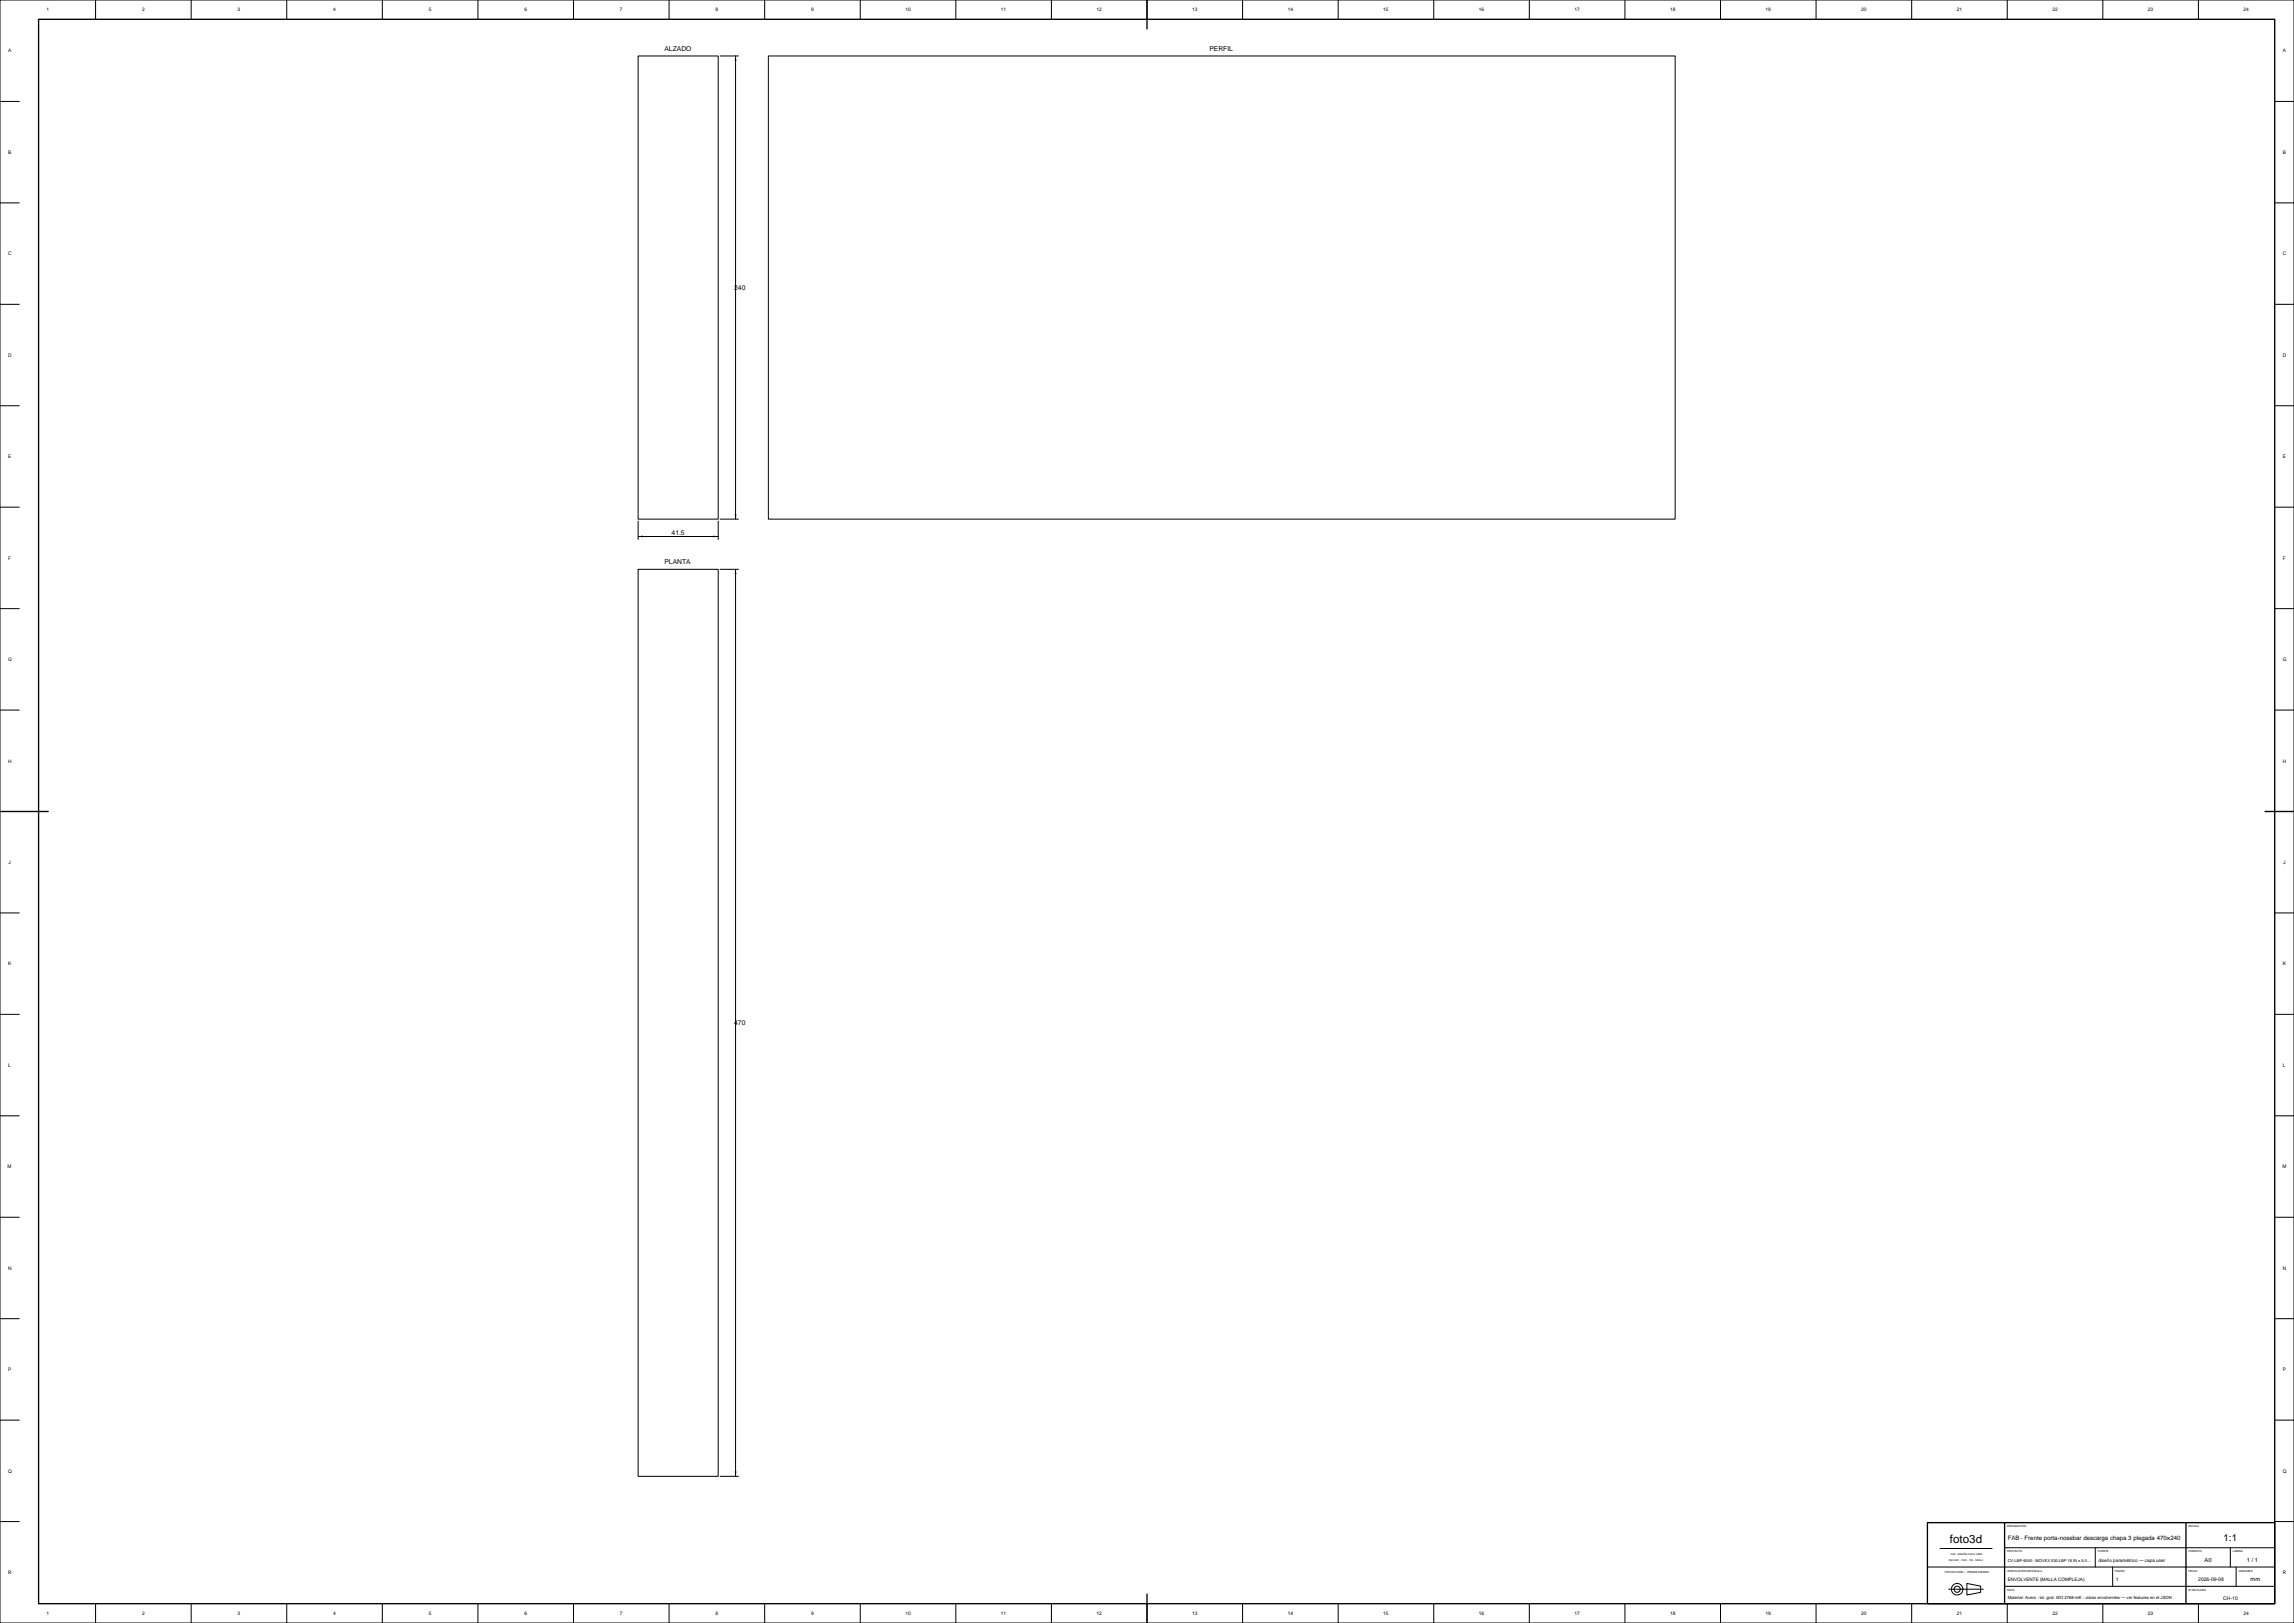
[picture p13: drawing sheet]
<svg xmlns="http://www.w3.org/2000/svg" width="1189mm" height="841mm" viewBox="0 0 1189 841" stroke-linecap="round" stroke-linejoin="round" font-family="sans-serif">
<defs><g id="words">
<text font-size="6" x="1011" y="799">foto3d</text>
<text font-size="5" x="1153" y="799">1:1</text>
<g font-size="3.5">
<text x="344" y="26">ALZADO</text>
<text x="627" y="26">PERFIL</text>
<text x="381" y="150">240</text>
<text x="348" y="277">41.5</text>
<text x="344" y="292">PLANTA</text>
<text x="381" y="531">470</text>
</g>
<text font-size="3.2" x="1041" y="798">FAB · Frente porta-nosebar descarga chapa 3 plegada 470×240</text>
<g font-size="3">
<text x="1143" y="809">A0</text>
<text x="1165" y="809">1 / 1</text>
<text x="1167" y="819">mm</text>
</g>
<g font-size="2.6">
<text x="1097" y="819">1</text>
<text x="1139" y="819">2026-09-08</text>
<text x="1152" y="829">CH-10</text>
</g>
<g font-size="2.5">
<text x="24" y="6">1</text>
<text x="74" y="6">2</text>
<text x="123" y="6">3</text>
<text x="173" y="6">4</text>
<text x="222" y="6">5</text>
<text x="272" y="6">6</text>
<text x="321" y="6">7</text>
<text x="371" y="6">8</text>
<text x="420" y="6">9</text>
<text x="469" y="6">10</text>
<text x="519" y="6">11</text>
<text x="568" y="6">12</text>
<text x="618" y="6">13</text>
<text x="667" y="6">14</text>
<text x="717" y="6">15</text>
<text x="767" y="6">16</text>
<text x="816" y="6">17</text>
<text x="866" y="6">18</text>
<text x="915" y="6">19</text>
<text x="965" y="6">20</text>
<text x="1014" y="6">21</text>
<text x="1064" y="6">22</text>
<text x="1113" y="6">23</text>
<text x="1163" y="6">24</text>
<text x="4" y="27">A</text>
<text x="1183" y="27">A</text>
<text x="4" y="80">B</text>
<text x="1183" y="80">B</text>
<text x="4" y="132">C</text>
<text x="1183" y="132">C</text>
<text x="4" y="185">D</text>
<text x="1183" y="185">D</text>
<text x="4" y="237">E</text>
<text x="1183" y="237">E</text>
<text x="4" y="290">F</text>
<text x="1183" y="290">F</text>
<text x="4" y="343">G</text>
<text x="1183" y="343">G</text>
<text x="4" y="395">H</text>
<text x="1183" y="395">H</text>
<text x="4" y="448">J</text>
<text x="1183" y="448">J</text>
<text x="4" y="500">K</text>
<text x="1183" y="500">K</text>
<text x="4" y="553">L</text>
<text x="1183" y="553">L</text>
<text x="4" y="605">M</text>
<text x="1183" y="605">M</text>
<text x="4" y="658">N</text>
<text x="1183" y="658">N</text>
<text x="4" y="710">P</text>
<text x="1183" y="710">P</text>
<text x="4" y="763">Q</text>
<text x="1183" y="763">Q</text>
<text x="4" y="816">R</text>
<text x="1183" y="816">R</text>
<text x="24" y="837">1</text>
<text x="74" y="837">2</text>
<text x="123" y="837">3</text>
<text x="173" y="837">4</text>
<text x="222" y="837">5</text>
<text x="272" y="837">6</text>
<text x="321" y="837">7</text>
<text x="371" y="837">8</text>
<text x="420" y="837">9</text>
<text x="469" y="837">10</text>
<text x="519" y="837">11</text>
<text x="568" y="837">12</text>
<text x="618" y="837">13</text>
<text x="667" y="837">14</text>
<text x="717" y="837">15</text>
<text x="767" y="837">16</text>
<text x="816" y="837">17</text>
<text x="866" y="837">18</text>
<text x="915" y="837">19</text>
<text x="965" y="837">20</text>
<text x="1014" y="837">21</text>
<text x="1064" y="837">22</text>
<text x="1113" y="837">23</text>
<text x="1163" y="837">24</text>
</g>
<g font-size="2.4">
<text x="1088" y="809">diseño paramétrico — capa user</text>
<text x="1041" y="819">ENVOLVENTE (MALLA COMPLEJA)</text>
</g>
<text font-size="2.2" x="1041" y="829">Material: Acero · tol. gral. ISO 2768-mK · vistas envolventes — ver features en el JSON</text>
<text font-size="2.1" x="1041" y="809">CV-LBP-5000 · MOVEX 530 LBP 18 IN × 5.0…</text>
<g font-size="1.4">
<text x="1040" y="791">DESIGNACIÓN</text>
<text x="1134" y="791">ESCALA</text>
<text x="1040" y="804">PROYECTO</text>
<text x="1087" y="804">FUENTE</text>
<text x="1134" y="804">FORMATO</text>
<text x="1157" y="804">LÁMINA</text>
<text x="1008" y="815">PROYECCIÓN — PRIMER DIEDRO</text>
<text x="1040" y="814">VERIFICACIÓN DE ESCALA</text>
<text x="1096" y="814">PIEZAS</text>
<text x="1134" y="814">FECHA</text>
<text x="1160" y="814">UNIDADES</text>
<text x="1040" y="824">NOTA</text>
<text x="1134" y="824">Nº DE PLANO</text>
</g>
<g font-size="1.3">
<text x="1010" y="809">ISO 5457 · 7200 · 129 · 5456-2</text>
<text x="1011" y="806">CAD · DISEÑO CAPA USER</text>
</g>
</g></defs>
<g fill="none" stroke="#000" stroke-width=".52">
<path d="M0 0h1189v841h-1189zM50 0v10M99 0v10M149 0v10M198 0v10M248 0v10M297 0v10M347 0v10M396 0v10M446 0v10M495 0v10M545 0v10"/>
<path d="M595 0v10M644 0v10M694 0v10M743 0v10M793 0v10M842 0v10M892 0v10M941 0v10M991 0v10M1040 0v10M1090 0v10M1139 0v10"/>
<path d="M331 29h41v240h-41zM373 29h10M381 29v240M398 29h470v240h-470zM0 53h10M1179 53h10M0 105h10M1179 105h10M0 158h10M1179 158h10M0 210h10M1179 210h10"/>
<path d="M0 263h10M331 270v10M331 278h41M372 270v10M373 269h10M1179 263h10M331 295h41v470h-41zM373 295h10M381 295v470M0 315h10M1179 315h10M0 368h10"/>
<path d="M1179 368h10M0 421h10M1179 421h10M0 473h10M1179 473h10M0 526h10M1179 526h10M0 578h10M1179 578h10M0 631h10M1179 631h10M0 683h10"/>
<path d="M1179 683h10M0 736h10M1179 736h10M373 765h10M0 788h10M1179 788h10M999 812h180M1006 802h26M1039 802h140M1086 802v10M1095 812v10M1156 802v10"/>
<path d="M1159 812v10M50 831v10M99 831v10M149 831v10M198 831v10M248 831v10M297 831v10M347 831v10M396 831v10M446 831v10M495 831v10M545 831v10"/>
<path d="M595 831v10M644 831v10M694 831v10M743 831v10M793 831v10M842 831v10M892 831v10M941 831v10M991 831v10M1010 823h18M1019 821l8 1v3l-8 1zM1039 822h140"/>
<path d="M1040 831v10M1090 831v10M1139 831v10"/>
<circle cx="1014" cy="824" r="3"/>
<circle cx="1014" cy="824" r="1.6"/>
</g>
<path d="M381 29l1 2h-1zM331 278h2zM370 278h2h-2zM381 267h1l-1 2zM381 295l1 3h-1zM381 763h1l-1 2z" fill="#000"/>
<path d="M20 10h1159v821h-1159zM595 0v15M0 421h25M1174 421h15M999 789h180v42h-180zM1039 789v42M1133 789v42M595 826v15" fill="none" stroke="#000" stroke-width=".7"/>
<use href="#words"/>
</svg>
